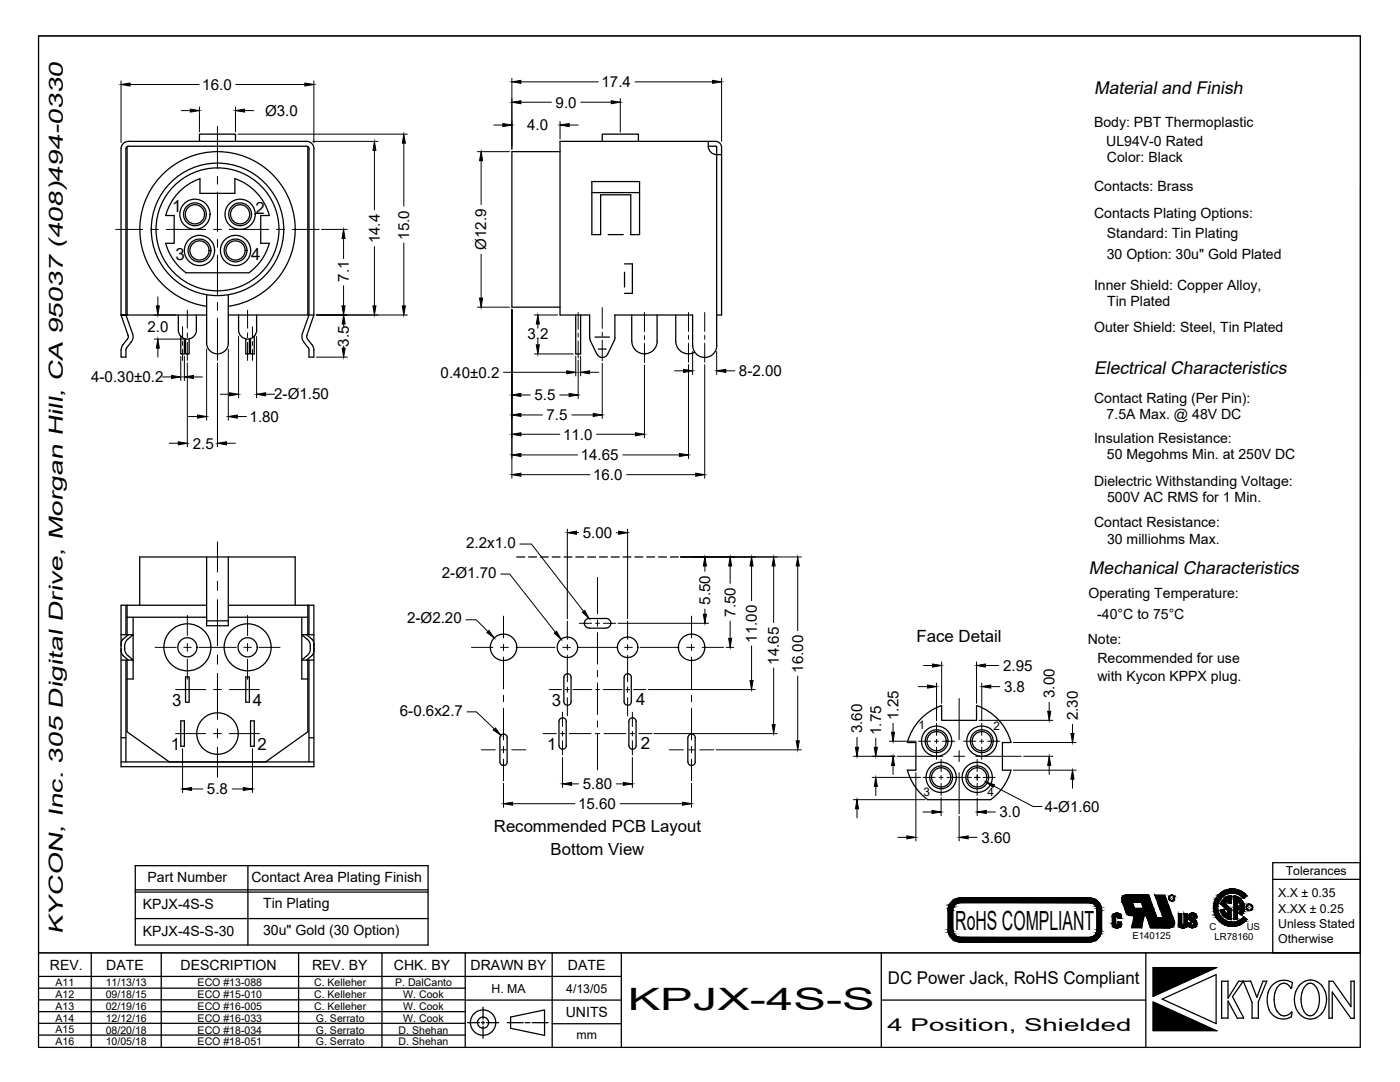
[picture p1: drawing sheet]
<svg xmlns="http://www.w3.org/2000/svg" width="279mm" height="216mm" viewBox="0 0 279 216" stroke-linecap="round" stroke-linejoin="round" font-family="sans-serif">
<defs><g id="words">
<text font-size="6.1" x="125.3" y="201.5">KPJX-4S-S</text>
<text font-size="5.3" x="190.7" y="185.5">RoHS COMPLIANT</text>
<text font-size="3.9" x="12.5" y="186.3" transform="rotate(-90 12.5 186.3)">KYCON, Inc. 305 Digital Drive, Morgan Hill, CA 95037 (408)494-0330</text>
<g font-size="3.6">
<text x="218.3" y="18.9">Material and Finish</text>
<text x="218.3" y="74.6">Electrical Characteristics</text>
<text x="217.3" y="114.6">Mechanical Characteristics</text>
</g>
<g font-size="3.5">
<text x="177.2" y="196.4">DC Power Jack, RoHS Compliant</text>
<text x="177.1" y="205.6">4 Position, Shielded</text>
</g>
<g font-size="3.4">
<text x="34.4" y="42.3">1</text>
<text x="51" y="42.7">2</text>
<text x="35" y="51.9">3</text>
<text x="50.1" y="51.9">4</text>
<text x="182.9" y="128.1">Face Detail</text>
<text x="34.3" y="140.8">3</text>
<text x="50.4" y="140.8">4</text>
<text x="110.2" y="140.8">3</text>
<text x="127" y="140.8">4</text>
<text x="34.1" y="149.6">1</text>
<text x="51.4" y="149.6">2</text>
<text x="109.2" y="149.6">1</text>
<text x="127.9" y="149.5">2</text>
</g>
<g font-size="3.3">
<text x="98.6" y="166">Recommended PCB Layout</text>
<text x="109.9" y="170.7">Bottom View</text>
</g>
<g font-size="3">
<text x="40.4" y="17.9">16.0</text>
<text x="120" y="17.4">17.4</text>
<text x="52.9" y="23.1">Ø3.0</text>
<text x="110.9" y="21.5">9.0</text>
<text x="105.2" y="26">4.0</text>
<text x="81.7" y="47.9" transform="rotate(-90 81.7 47.9)">15.0</text>
<text x="75.8" y="48.6" transform="rotate(-90 75.8 48.6)">14.4</text>
<text x="97.1" y="49.9" transform="rotate(-90 97.1 49.9)">Ø12.9</text>
<text x="69.6" y="56.2" transform="rotate(-90 69.6 56.2)">7.1</text>
<text x="29.4" y="66.3">2.0</text>
<text x="69.6" y="69.2" transform="rotate(-90 69.6 69.2)">3.5</text>
<text x="105.2" y="67.7">3.2</text>
<text x="18.2" y="76.3">4-0.30±0.2</text>
<text x="87.9" y="75.3">0.40±0.2</text>
<text x="147.5" y="75.1">8-2.00</text>
<text x="54.7" y="79.7">2-Ø1.50</text>
<text x="106.7" y="79.9">5.5</text>
<text x="109.1" y="83.9">7.5</text>
<text x="38.5" y="89.5">2.5</text>
<text x="49.8" y="84.2">1.80</text>
<text x="112.4" y="87.7">11.0</text>
<text x="115.9" y="91.9">14.65</text>
<text x="118.4" y="95.8">16.0</text>
<text x="116.3" y="107.4">5.00</text>
<text x="93" y="109.4">2.2x1.0</text>
<text x="88.2" y="115.3">2-Ø1.70</text>
<text x="81.2" y="124.4">2-Ø2.20</text>
<text x="141.7" y="120.7" transform="rotate(-90 141.7 120.7)">5.50</text>
<text x="146.8" y="123.1" transform="rotate(-90 146.8 123.1)">7.50</text>
<text x="151.1" y="128.2" transform="rotate(-90 151.1 128.2)">11.00</text>
<text x="155.5" y="132.6" transform="rotate(-90 155.5 132.6)">14.65</text>
<text x="160.3" y="134.3" transform="rotate(-90 160.3 134.3)">16.00</text>
<text x="200.2" y="133.9">2.95</text>
<text x="79.8" y="142.8">6-0.6x2.7</text>
<text x="179.3" y="143.7" transform="rotate(-90 179.3 143.7)">1.25</text>
<text x="200.4" y="138.1">3.8</text>
<text x="210.5" y="139.3" transform="rotate(-90 210.5 139.3)">3.00</text>
<text x="215.1" y="143.8" transform="rotate(-90 215.1 143.8)">2.30</text>
<text x="172.1" y="146.3" transform="rotate(-90 172.1 146.3)">3.60</text>
<text x="175.9" y="146.7" transform="rotate(-90 175.9 146.7)">1.75</text>
<text x="41.3" y="158.5">5.8</text>
<text x="115.4" y="161.4">15.60</text>
<text x="116.3" y="157.5">5.80</text>
<text x="208.5" y="162">4-Ø1.60</text>
<text x="199.5" y="163.1">3.0</text>
<text x="195.9" y="168.1">3.60</text>
</g>
<g font-size="2.8">
<text x="218.3" y="25.3">Body: PBT Thermoplastic</text>
<text x="220.8" y="29.1">UL94V-0 Rated</text>
<text x="220.9" y="32.4">Color: Black</text>
<text x="218.3" y="38.2">Contacts: Brass</text>
<text x="218.4" y="43.5">Contacts Plating Options:</text>
<text x="220.9" y="47.5">Standard: Tin Plating</text>
<text x="220.9" y="51.7">30 Option: 30u&quot; Gold Plated</text>
<text x="218.3" y="57.9">Inner Shield: Copper Alloy,</text>
<text x="220.9" y="61.1">Tin Plated</text>
<text x="218.3" y="66.3">Outer Shield: Steel, Tin Plated</text>
<text x="218.3" y="80.4">Contact Rating (Per Pin):</text>
<text x="220.9" y="83.6">7.5A Max. @ 48V DC</text>
<text x="218.3" y="88.3">Insulation Resistance:</text>
<text x="220.9" y="91.6">50 Megohms Min. at 250V DC</text>
<text x="218.3" y="96.9">Dielectric Withstanding Voltage:</text>
<text x="220.9" y="100.2">500V AC RMS for 1 Min.</text>
<text x="218.3" y="105.2">Contact Resistance:</text>
<text x="220.9" y="108.5">30 milliohms Max.</text>
<text x="217.2" y="119.2">Operating Temperature:</text>
<text x="219" y="123.5">-40°C to 75°C</text>
<text x="217.1" y="128.6">Note:</text>
<text x="219" y="132.2">Recommended for use</text>
<text x="219" y="135.8">with Kycon KPPX plug.</text>
<text x="29.4" y="176.1">Part Number</text>
<text x="50.2" y="176.1">Contact Area Plating Finish</text>
<text x="28.5" y="181.3">KPJX-4S-S</text>
<text x="52.5" y="181.3">Tin Plating</text>
<text x="28.5" y="186.7">KPJX-4S-S-30</text>
<text x="52.5" y="186.6">30u&quot; Gold (30 Option)</text>
<text x="10" y="193.5">REV.</text>
<text x="21.2" y="193.6">DATE</text>
<text x="36" y="193.6">DESCRIPTION</text>
<text x="62.3" y="193.5">REV. BY</text>
<text x="78.6" y="193.5">CHK. BY</text>
<text x="93.9" y="193.5">DRAWN BY</text>
<text x="113.4" y="193.6">DATE</text>
<text x="112.9" y="202.9">UNITS</text>
</g>
<g font-size="2.5">
<text x="255.1" y="179">X.X ± 0.35</text>
<text x="256.6" y="174.6">Tolerances</text>
<text x="255.1" y="182.1">X.XX ± 0.25</text>
<text x="255.1" y="185.2">Unless Stated</text>
<text x="255.1" y="188.1">Otherwise</text>
<text x="98.1" y="198">H. MA</text>
<text x="113" y="198.1">4/13/05</text>
<text x="115" y="207.3">mm</text>
</g>
<g font-size="2.4">
<text x="183.3" y="145.5">1</text>
<text x="198.3" y="145.7">2</text>
<text x="184.3" y="158.9">3</text>
<text x="197.1" y="158.8">4</text>
</g>
<g font-size="2.1">
<text x="11.1" y="196.8">A11</text>
<text x="21.1" y="196.8">11/13/13</text>
<text x="39.4" y="196.8">ECO #13-088</text>
<text x="62.7" y="196.8">C. Kelleher</text>
<text x="78.9" y="196.8">P. DalCanto</text>
<text x="11.1" y="199.1">A12</text>
<text x="11.1" y="201.4">A13</text>
<text x="11.1" y="203.9">A14</text>
<text x="21.1" y="199.1">09/18/15</text>
<text x="21.1" y="201.4">02/19/16</text>
<text x="21.1" y="203.9">12/12/16</text>
<text x="39.4" y="199.1">ECO #15-010</text>
<text x="39.4" y="201.4">ECO #16-005</text>
<text x="39.4" y="203.9">ECO #16-033</text>
<text x="62.7" y="199.1">C. Kelleher</text>
<text x="62.7" y="201.4">C. Kelleher</text>
<text x="63" y="203.9">G. Serrato</text>
<text x="80.5" y="199.1">W. Cook</text>
<text x="80.5" y="201.4">W. Cook</text>
<text x="80.5" y="203.9">W. Cook</text>
<text x="11.1" y="206.2">A15</text>
<text x="11.1" y="208.6">A16</text>
<text x="21.1" y="206.2">08/20/18</text>
<text x="21.1" y="208.6">10/05/18</text>
<text x="39.4" y="206.2">ECO #18-034</text>
<text x="39.4" y="208.6">ECO #18-051</text>
<text x="63" y="206.2">G. Serrato</text>
<text x="63" y="208.6">G. Serrato</text>
<text x="79.6" y="206.2">D. Shehan</text>
<text x="79.6" y="208.6">D. Shehan</text>
</g>
<g font-size="1.9">
<text x="241.4" y="185.5">C</text>
<text x="248.8" y="185.5">US</text>
<text x="226" y="187.4">E140125</text>
<text x="242.4" y="187.6">LR78160</text>
</g>
<g font-size=".9">
<text x="233.5" y="179.5">R</text>
<text x="249" y="181.4">R</text>
</g>
</g></defs>
<!-- layer: CENTER -->
<g fill="none" stroke="#000" stroke-width=".2">
<path d="M43.4 25.2v8.4M43.4 35.2v1.6M43.4 38.3v7.9M23.1 45.8h5.4M30 45.8h1.6M33.2 45.8h7.8M42.6 45.8h1.6M43.4 47.8v1.6M43.4 50.9v7.9M45.7 45.8h7.9M55.2 45.8h1.6M58.3 45.8h5.4"/>
<path d="M36.4 65.2v2.2M36.4 68.1v.8M36.4 69.7v2.2M37.4 61.9v3.6M37.4 66.4v1M37.4 68.3v3.6M43.4 60.3v1.6M43.4 63.5v8.4M49.4 61.9v3.6M49.4 66.4v1M49.4 68.3v3.6M50.4 65.2v2.2"/>
<path d="M50.4 68.2v.8M50.4 69.7v2.2M115.4 62.3v3.4M115.4 66.5v.8M115.4 68v3.4M120.2 61.4v4.1M120.2 66.3v.8M120.2 67.9v4.1M128.6 62.3v3.9M128.6 67v.7M128.6 68.5v3.8M137.4 62.3v3.8"/>
<path d="M137.4 66.9v.8M137.4 68.5v3.8M140.6 62.3v3.8M140.6 66.9v.8M140.6 68.5v3.8M43.4 108.1v6M43.4 116v1.8M43.4 119.6v9.3M119.2 115.2v7.3M31 129.2h4.2M35 137.6h6M36.7 129.2h1.5"/>
<path d="M37.4 122.8v4M37.4 128.4v1.6M37.4 131.5v4M39.7 129.2h7.5M42.6 137.6h1.6M43.4 130.7v1.8M43.4 134.4v9.2M45.7 137.6h6.1M48.7 129.2h1.5M49.4 122.8v4M49.4 128.4v1.6M49.4 131.5v4.1"/>
<path d="M51.7 129.2h4.2M94.1 129.2h4.3M99.9 129.2h1.6M100.5 123v4.3M100.5 128.6v1.2M100.5 131.1v6.4M100.5 138.7v1.3M103 129.2h7.8M109.6 137.6h2.5M112.3 129.2h1.5M112.8 137.6h.8M113.2 123.9v3.7"/>
<path d="M113.2 128.6v1.1M113.2 130.7v5.3M113.2 137.1v1M113.2 139.2v3.6M114.3 137.6h3.8M115.4 129.2h7.7M115.6 124.4h2.5M118.9 124.4h.7M118.9 137.6h.7M119.2 123.7v1.3M119.2 126.2v6.3M119.2 133.8v1.2"/>
<path d="M119.2 136.3v6.3M120.4 137.6h3.8M120.4 124.4h2.5M124.7 129.2h1.5M124.9 137.6h.8M125.3 123.9v3.7M125.3 128.6v1.1M125.3 130.7v5.3M125.3 137.1v1M125.3 139.2v3.6M126.4 137.6h2.5M127.7 129.2h7.8"/>
<path d="M137 129.2h1.6M138 123v4.3M138 128.6v1.2M138 131.1v6.4M138 138.7v1.3M140.1 129.2h4.3M191.4 139.4v8.2M35 146.4h6M42.6 146.4h1.6M43.4 145.4v1.8M43.4 149.1v6M45.7 146.4h6.1"/>
<path d="M96.1 149.6h2.7M99.9 149.6h1.1M100.5 141.3v6.4M100.5 148.9v1.3M100.5 151.5v4.3M102.1 149.6h2.8M108.4 146.4h2.6M111.9 146.4h.8M112.3 142.1v2.9M112.3 145.9v.9M112.3 147.8v2.9M113.6 146.4h4.3"/>
<path d="M118.8 146.4h.9M119.2 143.8v1.3M119.2 146.4v7.2M120.6 146.4h4.3M125.8 146.4h.8M126.2 142.1v2.9M126.2 145.9v.9M126.2 147.8v2.9M127.5 146.4h2.6M133.6 149.6h2.8M137.5 149.6h1.1M138 141.3v6.4"/>
<path d="M138 148.9v1.3M138 151.5v4.3M139.7 149.6h2.7M179.1 150.9h9M183.3 147.9h2.4M184.2 155.1h2.4M186.5 147.9h.8M186.9 144.3v2.4M186.9 147.5v.8M186.9 149.1v2.4M187.4 155.1h.8M187.8 151.5v2.5"/>
<path d="M187.8 154.7v.8M187.8 156.3v2.4M188.1 147.9h2.4M189 155.1h4.9M190.3 150.9h2.2M191.4 149.8v2.2M191.4 154.2v8.2M192.3 147.9h2.4M194.6 155.1h.8M194.7 150.9h9.1M195 151.5v2.5M195 154.7v.8"/>
<path d="M195 156.3v2.4M195.5 147.9h.8M195.9 144.3v2.4M195.9 147.5v.8M195.9 149.1v2.4M196.2 155.1h2.4M197.1 147.9h2.4"/>
</g>
<!-- layer: PART -->
<g fill="none" stroke="#000" stroke-width=".25">
<path d="M24.2 29.7a1.45 1.45 0 0 1 1.4-1.5h35.6a1.45 1.45 0 0 1 1.5 1.5M24.2 29.7v33.2l1.4 4M25.1 29.7l.1-.3 .4-.2h35.6l.4 .2 .1 .3M25.1 29.7v33.2l1.4 3.7M25.4 29.2v33.7M39.8 28.2v-1.4h7.2v1.4M46.9 35.6a10.6 10.6 0 0 1 6.8 7.4h-1.7v5.5h1.7a10.7 10.7 0 0 1-4 5.9h-12.6a10.7 10.7 0 0 1-4-5.9h1.7v-5.5h-1.7a10.7 10.7 0 0 1 6.8-7.3v2.9h7v-2.9M61.4 29.2v33.7M61.7 29.7v33.2l-1.4 3.7M62.6 29.7v33.2M111.8 30.3h-9.6v31h9.6M118.1 36.2h9.5v10.6h-1.7v-7.9h-6v7.9h-1.8z"/>
<path d="M118.1 38.4h9.5M120.2 28.2v-1.4h7.2v1.4M141.4 29.2a1.68 1.68 0 0 0 1.6 1.7h1M141.4 29.2h1.4M141.4 28.2v1M142.8 29.2l.3 .2M143 29.4v39.5M144 29.4a1.2 1.2 0 0 0-1.2-1.2h-31v34.7h5.9v4.5M144 29.4v33.5h-1M41.2 58.8v9.6a2.17 2.17 0 0 0 2.2 2.2 2.17 2.17 0 0 0 2.2-2.2M45.6 58.8v9.6M121.4 46.8h3"/>
<path d="M124.6 52.7h1.6v5.8h-1.6M124.6 54.3v3M24.6 68.7l-.3 .6-.1 .5M25.3 69.4l-.2 .4v1.5h-.9v-1.5M25.4 62.9h-1.2h1.2M25.4 62.9h15.8M25.6 66.9v.5l-1 1.4M26.5 66.6l.1 .7a3.4 3.4 0 0 1-1.3 2.1M35.6 62.9v3a1.81 1.81 0 0 0 1.8 1.8 1.81 1.81 0 0 0 1.8-1.8M36.1 67.1v3.5h.7v-3M37 67.6v3h.7v-3M39.2 62.9v3"/>
<path d="M41.2 61.1a15.5 15.5 0 0 1-10.8-23.7 15.5 15.5 0 0 1 26.1 0 15.5 15.5 0 0 1-10.9 23.7M45.6 62.9h17M47.6 62.9v3a1.81 1.81 0 0 0 1.8 1.8 1.81 1.81 0 0 0 1.8-1.8M49.1 67.6v3h.7v-3M50.7 67.1v3.5h-.7v-3M51.2 62.9v3M60.3 66.6v.7l.3 1M60.6 68.3l.9 1.1M62.6 62.9l-1.4 4 .2 .7a3.5 3.5 0 0 1 1.2 3.7h-.9v-1.6l-.2-.3M114.9 62.9v7.7h1v-7.7M117.7 67.4l1.4 3.2a1.21 1.21 0 0 0 1.1 .7 1.21 1.21 0 0 0 1.1-.7l1.3-2.7M118.8 67.3h2.8"/>
<path d="M119.4 69.7h1.6M122.7 67.4v-4.5h15.5v6M122.7 67.4l-.1 .5M126.1 62.9v5.2M126.1 68.1a2.53 2.53 0 0 0 2.5 2.5 2.53 2.53 0 0 0 2.6-2.5M128.6 70.6h.1M131.1 62.9v5.2M134.9 68.1a2.53 2.53 0 0 0 3.7 2.2M134.9 62.9v5.2M138.2 68.9a2.4 2.4 0 0 0 2.4 2.4 2.4 2.4 0 0 0 2.5-2.4M41.2 111.1v13.8h4.4v-13.8M24.2 126.7h2.4a2.64 2.64 0 0 0-1.7 2.7"/>
<path d="M24.2 129.4a1.62 1.62 0 0 0 .4 1.4l1 .9M24.9 129.4a1.78 1.78 0 0 0 .6 1.4l1.1 .9h-2.4M25.1 120.8v5.9M25.1 131.7v20.3M25.4 120.8v5.9M25.4 131.7v14.3l8.4 6M25.4 123.2h15.8M25.6 126.7l-1 .8a1.62 1.62 0 0 0-.4 1.4M26.6 123.2v12.3h-1.2M27.9 120.8v-9.7h31v9.7M37 135.1h.7v5h-.7zM41.2 120.8h-17v32.2h38.4v-32.2h-17"/>
<path d="M41.2 123.9h4.4M45.6 123.2h15.8M49.1 135.1h.7v5h-.7zM60.2 126.7v5h2.4M60.2 123.2v3.5M60.2 126.7h2.4M60.2 126.7l1.1 .8M61.2 126.7l1 .8M61.3 130.8l-1.1 .9v3.8h1.2v10.5l-8.4 6M61.3 127.5a1.97 1.97 0 0 1 .6 1.9M61.4 120.8v5.9M61.4 131.7v3.8"/>
<path d="M61.7 120.8v5.9M61.7 131.7v20.3M61.9 129.4a1.81 1.81 0 0 1-.6 1.4M62.2 130.8l-1 .9M62.3 127.5a1.62 1.62 0 0 1 .4 1.4M62.7 129.4a1.62 1.62 0 0 1-.4 1.4M114 135.2v4.8M114 135.2a.73 .73 0 0 0-.7-.8 .73 .73 0 0 0-.8 .8v4.8a.73 .73 0 0 0 .8 .7 .73 .73 0 0 0 .7-.7M116.6 124.4h.1M117.6 123.4h3.3M117.6 123.4a.96 .96 0 0 0-1 1 .96 .96 0 0 0 1 .9M120.9 123.4a.96 .96 0 0 1 1 1 .96 .96 0 0 1-1 .9h-3.3"/>
<path d="M121.9 124.4h.1M126 135.2v4.8M126 135.2a.73 .73 0 0 0-.7-.8 .73 .73 0 0 0-.7 .8v4.8a.73 .73 0 0 0 .7 .7 .73 .73 0 0 0 .7-.7M24.2 152h38.4M24.2 147.2h.9M36.1 143.8h.7v5.1h-.7zM50 143.8h.7v5.1h-.7zM61.7 147.2h.9M101.2 147.2v4.8M101.2 147.2a.73 .73 0 0 0-.7-.7 .73 .73 0 0 0-.7 .7v4.8a.73 .73 0 0 0 .7 .8 .73 .73 0 0 0 .7-.8M111.6 144v4.8a.73 .73 0 0 0 .7 .7 .73 .73 0 0 0 .7-.7v-4.8M111.6 144a.73 .73 0 0 1 .7-.8 .73 .73 0 0 1 .7 .8"/>
<path d="M125.5 144v4.8a.73 .73 0 0 0 .7 .7 .73 .73 0 0 0 .8-.7M125.5 144a.73 .73 0 0 1 .7-.8 .73 .73 0 0 1 .8 .8M126.9 144v4.8M137.3 147.2v4.8M137.3 147.2a.73 .73 0 0 1 .7-.7 .73 .73 0 0 1 .8 .7l-.1 4.8a.72 .72 0 0 1-.7 .8 .72 .72 0 0 1-.7-.8M181.1 148.2h1.7v5.5h-1.7a10.7 10.7 0 0 0 4 5.9h12.6a10.7 10.7 0 0 0 4.1-5.9h-1.7v-5.5h1.6M181.1 148.1a10.6 10.6 0 0 1 6.8-7.3v2.9h7v-2.9a10.6 10.6 0 0 1 6.9 7.3"/>
<circle cx="38.9" cy="42.8" r="2.28"/>
<circle cx="38.9" cy="42.8" r="3"/>
<circle cx="38.9" cy="42.8" r="1.92"/>
<circle cx="39.8" cy="50" r="2.28"/>
<circle cx="39.8" cy="50" r="3"/>
<circle cx="39.8" cy="50" r="1.92"/>
<circle cx="43.4" cy="45.8" r="12.3"/>
<circle cx="43.4" cy="45.8" r="13.2"/>
<circle cx="47" cy="50" r="2.28"/>
<circle cx="47" cy="50" r="3"/>
<circle cx="47" cy="50" r="1.92"/>
<circle cx="47.9" cy="42.8" r="2.28"/>
<circle cx="47.9" cy="42.8" r="3"/>
<circle cx="47.9" cy="42.8" r="1.92"/>
<circle cx="37.4" cy="129.2" r="4.7"/>
<circle cx="37.4" cy="129.2" r="1.92"/>
<circle cx="49.4" cy="129.2" r="4.7"/>
<circle cx="49.4" cy="129.2" r="1.92"/>
<circle cx="100.5" cy="129.2" r="2.64"/>
<circle cx="113.2" cy="129.2" r="2.04"/>
<circle cx="125.3" cy="129.2" r="2.04"/>
<circle cx="138" cy="129.2" r="2.64"/>
<circle cx="43.4" cy="146.4" r="4.1"/>
<circle cx="186.9" cy="147.9" r="2.28"/>
<circle cx="186.9" cy="147.9" r="3"/>
<circle cx="186.9" cy="147.9" r="1.92"/>
<circle cx="187.8" cy="155.1" r="2.28"/>
<circle cx="187.8" cy="155.1" r="3"/>
<circle cx="187.8" cy="155.1" r="1.92"/>
<circle cx="195" cy="155.1" r="2.28"/>
<circle cx="195" cy="155.1" r="3"/>
<circle cx="195" cy="155.1" r="1.92"/>
<circle cx="195.9" cy="147.9" r="2.28"/>
<circle cx="195.9" cy="147.9" r="3"/>
<circle cx="195.9" cy="147.9" r="1.92"/>
</g>
<!-- layer: DIMENSION -->
<g fill="none" stroke="#000" stroke-width=".2">
<path d="M24.2 16.1v12.4M26 16.9h13.7M47.1 16.9h13.7M62.6 16.1v12.4M102.2 15.6v14.2M104 16.3h15.4M123.8 19.7v6.7M126.8 16.3h15.4M144 15.6v12.6M36.2 22.1h1.8M39.8 21.4v4.9M47 21.4v4.9"/>
<path d="M47.5 26.8h33.8M48.8 22.1h1.8M62.4 28.2h13M74.7 30v11.9M80.6 28.6v12.5M95.3 30.3h6.4M96 32.1v8.7M98.6 24.9h1.8M104 20.4h6.1M111.8 24.2v3.5M113.6 24.9h1.8M115.9 20.4h6.1"/>
<path d="M31.5 59.2v1.8M64.2 45.8h5.1M68.6 47.6v4M68.6 57v4M74.7 49.2v11.8M80.6 48.5v12.5M96 50.7v8.8M30.8 62.9h4.3M30.8 67.7h6.1M31.5 69.5v1.8M32.5 75.2h1.8M36.1 71.1v4.8"/>
<path d="M36.8 71.1v4.8M37.4 72.4v16.8M38.6 75.2h1.8M41.2 69.7v14.2M43.4 72.4v16.8M44 78.7h1.8M45.6 69.7v14.2M47.6 67.1v12.3M51.2 67.1v12.3M53 78.7h1.8M63.1 62.9h18.2M63.1 71.3h6.2"/>
<path d="M68.6 64.7v.4M68.6 69.1v.4M95.3 61.3h6.4M100.5 74.3h12.6M102.2 61.8v33.6M104 78.8h1.8M106.6 62.9h4.7M106.6 70.6h7.8M107.3 64.7v.8M107.3 67.7v1.1M111.7 78.8h1.9M114.9 71.1v3.9"/>
<path d="M115.4 71.9v7.6M115.9 71.1v3.9M117.7 74.3h1.8M120.2 72.5v11M128.6 72.8v14.6M134.6 74h1.8M137.4 72.8v18.7M138.2 70.1v4.6M140.6 72.8v22.6M143 70.1v4.6M144.9 74h1.7M33.8 88.4h1.8"/>
<path d="M37.6 83.1h1.8M45.2 88.4h1.8M47.4 83.1h1.8M104 86.6h7.7M104 94.7h13.7M104 90.8h11.3M104 82.8h4.3M114.1 82.8h4.3M119 86.6h7.8M124.3 90.8h11.3M125.1 94.7h13.7M99.9 114.5h1.8l9.2 11.7"/>
<path d="M103.7 108.6h2.4l10.4 13.4M113.2 105.6v17.9M115 106.3h.5M123 106.3h.5M125.3 105.6v17.9M135.8 111.1h24.1M140.7 112.9v1.1M145.7 112.9v3.5M150 112.9v7M154.4 112.9v11.3M159.2 112.9v13M93 123.7h2l2.4 2.3"/>
<path d="M123.4 124.4h18M129.4 137.6h21.3M140.7 121.5v1.1M144.9 129.2h1.5M145.7 123.9v3.5M150 128.9v6.9M154.4 133.3v11.3M159.2 134.9v12.9M183.3 137h1.8M184.3 132.8h1.8M186.9 136.3v7.5M187.9 132.1v8.2"/>
<path d="M194.9 132.1v8.2M195.9 136.3v7.5M196.7 132.8h2.6M197.7 137h1.8M36.4 149.4v8.8M38.2 157.4h2.3M46.3 157.4h2.3M50.4 149.4v8.8M93.2 142h1.9l3.6 3.5M100.5 156.3v4.8M112.3 151.1v6M114.1 156.4h1.4"/>
<path d="M123 156.4h1.4M126.2 151.1v6M130.5 146.4h24.6M138 156.3v4.8M142.9 149.6h17M170.3 150.9h8.3M170.3 159.6h14.3M171 147.1v2M174.1 155.1h9.6M174.8 147.3v1.8M174.8 156.9v1.8M177.5 147.9h5.3"/>
<path d="M178.2 144.3v1.8M178.2 152.7v1.8M182.8 154.2v13.6M187.8 159.1v3.6M194.4 155.1h1.2M195 154.5v1.2M195 159.2v3.5M195.4 143.7h14.7M198.3 156.8l7.9 4.1h1.8M202.2 148.2h12.6M202.2 153.7h12.6M204.3 150.9h5.8"/>
<path d="M209.4 140.1v1.8M209.4 152.7v1.8M214 144.5v1.9M214 155.5v1.8M102.3 160.4h12.4M123.7 160.4h12.5M171 161.4v1.8M179.2 167.1h1.8M184.2 162h1.8M191.4 162.8v5M193.2 167.1h1.8M196.8 162h1.8"/>
</g>
<g fill="#000" stroke="#000" stroke-width=".2">
<path d="M24.2 16.9l1.8-.3v.6zM60.8 16.6l1.8 .3-1.8 .3zM102.2 16.3l1.8-.3v.6zM142.2 16l1.8 .3-1.8 .3zM38 21.8l1.8 .3-1.8 .3zM47 22.1l1.8-.3v.6zM74.7 28.2l.3 1.8h-.6zM80.6 26.8l.3 1.8h-.6zM96 30.3l.3 1.8h-.6zM100.4 24.7l1.8 .2-1.8 .4zM102.2 20.4l1.8-.3v.6zM111.8 24.9l1.8-.2v.6z"/>
<path d="M122 20.1l1.8 .3-1.8 .3zM68.6 45.8l.3 1.8h-.7zM95.7 59.5h.6l-.3 1.8zM31.2 61h.6l-.3 1.9zM31.5 67.7l.3 1.8h-.6zM34.3 74.9l1.8 .3-1.8 .3zM36.8 75.2l1.8-.3v.6zM45.8 78.4l1.8 .3-1.8 .3zM51.2 78.7l1.8-.3v.6zM68.2 61h.7l-.3 1.9zM68.6 62.9l.3 1.8h-.6zM68.3 69.5h.6l-.3 1.8z"/>
<path d="M74.4 61h.6l-.3 1.9zM80.3 61h.6l-.3 1.9zM102.2 78.8l1.8-.3v.6zM107.3 62.9l.3 1.8h-.6zM107 68.8h.6l-.3 1.8zM113.1 74l1.8 .3-1.8 .3zM113.6 78.5l1.8 .3-1.8 .3zM115.9 74.3l1.8-.3v.6zM136.4 73.7l1.8 .3-1.8 .3zM143 74l1.9-.3v.6zM35.6 88.2l1.8 .2-1.8 .4zM39.4 82.8l1.8 .3-1.8 .3z"/>
<path d="M43.4 88.4l1.8-.2v.6zM45.6 83.1l1.8-.3v.6zM102.2 86.6l1.8-.2v.6zM102.2 94.7l1.8-.3v.6zM102.2 90.8l1.8-.3v.6zM102.2 82.8l1.8-.3v.6zM118.4 82.5l1.8 .3-1.8 .3zM126.8 86.4l1.8 .2-1.8 .4zM135.6 90.5l1.8 .3-1.8 .3zM138.8 94.4l1.8 .3-1.8 .3zM113.2 106.3l1.8-.3v.6zM123.5 106l1.8 .3-1.8 .3z"/>
<path d="M140.7 111.1l.3 1.8h-.6zM145.7 111.1l.3 1.8h-.6zM150 111.1l.3 1.8h-.6zM154.4 111.1l.3 1.8h-.6zM159.2 111.1l.3 1.8h-.6zM97.6 125.8l1 1.5-1.4-1.1zM110.6 126.3l.5-.3 .9 1.6zM116.2 122.2l.5-.4 .9 1.6zM140.4 122.6h.6l-.3 1.8zM145.4 127.4h.6l-.3 1.8zM149.7 135.8h.6l-.3 1.8zM185.1 136.7l1.8 .3-1.8 .3z"/>
<path d="M186.1 132.5l1.8 .3-1.8 .3zM194.9 132.8l1.8-.3v.6zM195.9 137l1.8-.3v.6zM36.4 157.4l1.8-.3v.6zM48.6 157.1l1.8 .3-1.8 .3zM98.9 145.3l1.1 1.4-1.5-1zM112.3 156.4l1.8-.3v.6zM124.4 156.1l1.8 .3-1.8 .3zM154.1 144.6h.6l-.3 1.8zM158.9 147.8h.6l-.3 1.8zM170.7 149.1h.6l-.3 1.8zM174.8 155.1l.3 1.8h-.6z"/>
<path d="M174.5 149.1h.6l-.3 1.8zM178.2 150.9l.3 1.8h-.6zM177.9 146.1h.6l-.3 1.8zM196.7 156l1.8 .6-.3 .5zM209.4 150.9l.3 1.8h-.6zM209.1 141.9h.6l-.3 1.8zM213.7 146.4h.6l-.3 1.8zM214 153.7l.3 1.8h-.6zM100.5 160.4l1.8-.3v.6zM136.2 160.1l1.8 .3-1.8 .3zM171 159.6l.3 1.8h-.6zM181 166.8l1.8 .3-1.8 .3z"/>
<path d="M186 161.7l1.8 .3-1.8 .3zM191.4 167.1l1.8-.3v.6zM195 162l1.8-.3v.6z"/>
</g>
<!-- layer: HIDDEN -->
<g fill="none" stroke="#000" stroke-width=".25">
<path d="M103.1 111.1h1.6M105.5 111.1h1.6M107.9 111.1h1.5M110.2 111.1h1.6M112.6 111.1h1.5M114.9 111.1h1.6M117.3 111.1h1.6M119.6 111.1h1.6M122 111.1h1.6M124.4 111.1h1.5M126.7 111.1h1.6M129.1 111.1h1.5"/>
<path d="M131.4 111.1h1.6M133.8 111.1h1.6"/>
</g>
<!-- layer: BORDER -->
<g fill="none" stroke="#000" stroke-width=".25">
<path d="M7.7 7.2v201.8h263.8v-201.8M27 172.7h58.4v15.9h-58.4zM27 177.6h58.4M27 178h58.4M49.5 172.7v15.9M254 175.5h17.5M271.5 172.1h-17.5v18M7.7 190.1h263.8M7.7 197.2h85.1M7.7 194.8h116.3M7.7 199.5h85.1M18.2 190.1v18.9"/>
<path d="M27 183.3h58.4M32.2 190.1v18.9M59.6 190.1v18.9M76.2 190.1v18.9M92.8 199.6h31.2M92.8 190.1v18.9M110.2 190.1v18.9M124 190.1v18.9M175.9 190.1v18.9M189.2 181.6v4M189.2 181.6a2.4 2.4 0 0 1 2.4-2.4h25.8a2.4 2.4 0 0 1 2.4 2.4v4a2.4 2.4 0 0 1-2.4 2.4M189.2 185.6a2.4 2.4 0 0 0 2.4 2.4"/>
<path d="M190.8 180.4l.8-.3h25.8a1.46 1.46 0 0 1 1.5 1.5v4a1.49 1.49 0 0 1-1.5 1.4h-25.8a1.49 1.49 0 0 1-1.5-1.4v-4l.1-.5zM191.6 188h25.8M228.7 190.1v18.9M230.1 199.9l12.6 5.7h-12.6zM230.1 193.1h12.6l-12.6 5.7zM231.9 199.4l10.8-4.9v9.8zM242.7 193.1h.1M245.1 195.8v3.4l2.1-3.4M245.1 195.8h-1.3v7.4M247.2 195.8h.9l-2.1 3.1 2.2 4.3M252 195.8l-1.2 3.2-1.2-3.2h-1.5l1.8 4.2v3.2M252.8 195.8l-1.7 4.1v3.3"/>
<path d="M252.8 195.8h-.7M253.1 198l-.2 1.7 .3 1.7M254.4 198.1a4 4 0 0 0 1.4 4.5 2.2 2.2 0 0 0 2.1-.6l-.2 .9a3.1 3.1 0 0 1-4.5-1.5M254.8 197.2l-.4 1M255.5 196.4l-.7 .7M255.5 196.4a1.5 1.5 0 0 1 2.1 .8M257.6 197.2h.2l.2-1.1a3.2 3.2 0 0 0-4.9 1.9M259.8 198.1a4.5 4.5 0 0 0 1 4.4l.7 .2 .6-.2M260.2 197.1l-.4 1M260.4 195.8a2.68 2.68 0 0 1 2.4 0M260.4 195.8a4.3 4.3 0 0 0-.1 7.2M262.1 196.4a1.3 1.3 0 0 0-1.9 .7"/>
<path d="M262.1 196.4l.7 .8M262.8 195.8a3.6 3.6 0 0 1 1.7 2.2M262.8 197.1l.1 .3a5.3 5.3 0 0 1 .3 3.4M264.5 197.9a4.7 4.7 0 0 1 0 3.1M269.6 195.8v5.1l-3.5-5.1h-.9v7.4M269.6 195.8h.7v7.4h-.7l-3.7-5.3v5.3M7.7 206.5h85.1M7.7 204.2h85.1M7.7 201.9h85.1M93.3 204.1h2.4M96.1 204.1h.6M96.4 201v2.3"/>
<path d="M96.4 203.7v.7M96.4 204.8v2.4M97.1 204.1h2.4M101.2 204.1h3.2M101.9 202.9l6.8-1.4v5.1l-6.8-1.4zM104.8 204.1h1M106.2 204.1h3.2M110.2 204.3h13.8M242.7 205.6h.1M245.1 203.2h-1.3M245.1 203.2v-3.5l1.8 3.5M247 203.2h1.2"/>
<path d="M251.1 203.2h-1.2M263.2 200.8a2.86 2.86 0 0 1-1.1 1.7M264.5 201a3 3 0 0 1-4.2 2M265.2 203.2h.7"/>
<circle cx="96.4" cy="204" r="2.53"/>
<circle cx="96.4" cy="204.1" r="1.11"/>
</g>
<!-- layer: CK_LEVEL_1 -->
<g fill="none" stroke="#000" stroke-width=".25">
<path d="M7.7 7.2h263.8M245.1 179.6l-.6 .6 1.2 1.2v2.1M245.7 178.7v1.5h-.6v-.6M245.7 178.7a2.41 2.41 0 0 0-2.1 1.7l1.4 1.3v.8l-.5-.4-.2-.6M246.3 178.7v4.8l.6-.2M246.3 178.7a2.4 2.4 0 0 1 1.5 3.9M246.9 179.7l.5 .5 .2 .6h-.7v-1.1M248.2 179.3a2.93 2.93 0 0 0-4.3-.3 2.93 2.93 0 0 0 0 4.3 2.93 2.93 0 0 0 4.3-.4M248.8 178.8a3.7 3.7 0 0 0-5.4-.4 3.7 3.7 0 0 0 0 5.4 3.7 3.7 0 0 0 5.4-.3M248.8 178.8l-.6 .5M175.9 199.6h52.8M244.2 181.5l-.6 .1a2.4 2.4 0 0 0 2.1 1.9"/>
<path d="M247.3 182.2l.5 .4M247.3 182.2l.3-.7h-.7v1.8M248.2 183l.6 .5"/>
<circle cx="249.4" cy="181.1" r=".6"/>
<circle cx="249.4" cy="181.1" r=".62"/>
</g>
<!-- layer: BORDER -->
<path d="M7.7 7.2h263.8v182.9h-263.8z" fill="none" stroke="#000" stroke-width=".2"/>
<g fill="#000" stroke="#000" stroke-width=".2">
<path d="M230.1 199.9l12.6 5.7h-12.6zM230.1 193.1h12.6l-12.6 5.7z"/>
<path d="M191.6 179.2h26.3zM191.2 179.2h26.7z"/>
<path d="M191.2 179.2l27.1 .1-.4-.1zM190.8 179.3l.4-.1 27.1 .1z"/>
<path d="M190.8 179.3l27.8 .2-.3-.2zM190.4 179.5l.4-.2 27.8 .2z"/>
<path d="M190.4 179.5l28.6 .3-.4-.3zM190.1 179.8l.3-.3 28.6 .3z"/>
<path d="M190.1 179.8l29.2 .3-.3-.3zM190.1 179.8l29.2 .3h-29.5z"/>
<path d="M189.2 181.6l.9 4v-4zM189.2 181.6l.9 4h-.9z"/>
<path d="M189.2 185.6l1 .2-.1-.2zM189.2 185.6l1 .2h-1z"/>
<path d="M189.3 181.3l.8 .3 .1-.3zM189.3 181.3l.8 .3h-.9z"/>
<path d="M189.2 185.8l1 .2v-.2zM189.2 185.8l1 .2h-.9z"/>
<path d="M189.3 181.2l.9 .1v-.1zM189.3 181.2l.9 .1h-.9z"/>
<path d="M189.3 186l.9 .1zM189.3 186l.9 .1z"/>
<path d="M189.3 186.1l1.1 .2-.2-.2zM189.3 186.1l1.1 .2h-1.1z"/>
<path d="M189.3 181l.9 .2 .1-.2zM189.3 181l.9 .2h-.9z"/>
<path d="M189.3 186.3l1.1 .1zM189.3 186.3l1.1 .1z"/>
<path d="M189.4 180.8l.9 .2 .1-.2zM189.4 180.8l.9 .2h-1z"/>
<path d="M189.4 186.4l1.1 .1-.1-.1zM189.4 186.4l1.1 .1h-1.1z"/>
<path d="M189.4 186.5l1.3 .2-.2-.2zM189.4 186.5l1.3 .2h-1.2z"/>
<path d="M189.5 180.5l.9 .3 .2-.3zM189.5 180.5l.9 .3h-1zM189.4 180.8h1zM189.4 180.8h1z"/>
<path d="M189.5 186.7l1.3 .1zM189.5 186.7l1.3 .1z"/>
<path d="M189.6 180.4l1 .1 .2-.1zM189.6 180.4l1 .1h-1.1z"/>
<path d="M189.6 186.8l1.3 .1zM189.6 186.8l1.3 .1z"/>
<path d="M189.6 180.4h1.2zM189.6 180.4h1.2z"/>
<path d="M189.6 186.9l1.5 .1zM189.6 186.9l1.5 .1z"/>
<path d="M189.7 180.2l1.1 .2 .3-.2zM189.7 180.2l1.1 .2h-1.2z"/>
<path d="M189.7 187h1.7zM189.7 187h1.7z"/>
<path d="M189.7 180.1h1.7zM189.7 180.1l1.4 .1h-1.4z"/>
<path d="M189.7 187h1.9zM189.7 187h1.9z"/>
<path d="M189.7 180.1h1.9zM189.7 180.1h1.7z"/>
<path d="M191.2 187.9h26.7zM191.2 187.9l26.2 .1z"/>
<path d="M190.8 187.8l27.1 .1 .4-.1zM190.8 187.8l27.1 .1h-26.7z"/>
<path d="M190.4 187.7l27.9 .1 .3-.1zM190.4 187.7l27.9 .1h-27.5z"/>
<path d="M190.1 187.4l28.5 .3 .4-.3zM190.1 187.4l28.5 .3h-28.2z"/>
<path d="M189.8 180.1h29.5zM189.8 180.1h29.5z"/>
<path d="M189.8 187.1l29.2 .3 .3-.3zM189.8 187.1l29.2 .3h-28.9z"/>
<path d="M217.4 180.1h1.9zM217.4 180.1h1.9z"/>
<path d="M189.7 187h29.6zM189.7 187l29.6 .1z"/>
<path d="M217.7 180.1l1.7 .1zM217.7 180.1l1.7 .1z"/>
<path d="M217.7 187h1.6zM217.4 187h1.9z"/>
<path d="M217.9 180.2l1.6 .1zM217.9 180.2l1.6 .1z"/>
<path d="M217.9 187h1.5zM217.7 187h1.6z"/>
<path d="M218.2 180.3l1.3 .1zM218.2 180.3l1.3 .1z"/>
<path d="M218.2 186.9l1.2 .1 .1-.1zM217.9 187l.3-.1 1.2 .1z"/>
<path d="M218.3 180.4l1.2 .1zM218.3 180.4l1.2 .1z"/>
<path d="M218.3 186.8h1.2zM218.2 186.9h1.3z"/>
<path d="M218.4 180.5l1.2 .2-.1-.2zM218.4 180.5l1.2 .2h-1z"/>
<path d="M218.4 186.7h1.1zM218.3 186.8h1.2z"/>
<path d="M218.6 180.7l1.1 .1-.1-.1zM218.6 180.7l1.1 .1h-1z"/>
<path d="M218.6 186.5l.9 .2 .1-.2zM218.6 186.5l.9 .2h-1.1z"/>
<path d="M218.7 180.8l1 .1zM218.7 180.8l1 .1z"/>
<path d="M218.7 186.4l.9 .1 .1-.1zM218.7 186.4l.9 .1h-1z"/>
<path d="M218.7 180.9l1.1 .2-.1-.2zM218.7 180.9l1.1 .2h-1z"/>
<path d="M218.7 186.3h1zM218.7 186.3l1 .1h-1z"/>
<path d="M218.8 181.1l1 .1zM218.8 181.1l1 .1z"/>
<path d="M218.8 186.1l.9 .2 .1-.2zM218.8 186.1l.9 .2h-1z"/>
<path d="M218.8 181.2l1 .1v-.1zM218.8 181.2l1 .1h-.9z"/>
<path d="M218.8 186h1zM218.8 186l1 .1z"/>
<path d="M218.9 181.3l.9 .3v-.3zM218.9 181.3l.9 .3h-.9z"/>
<path d="M218.9 185.8l.9 .2v-.2zM218.9 185.8l.9 .2h-1z"/>
<path d="M218.9 181.6l.9 4v-4zM218.9 181.6l.9 4h-.9z"/>
<path d="M218.9 185.6l.9 .2v-.2zM218.9 185.6l.9 .2h-.9z"/>
</g>
<!-- layer: HIDDEN -->
<g fill="#000" stroke="#000" stroke-width=".2">
<path d="M233.7 179.7h.2zM233.7 178.6h.1zM233.8 178.6h.1zM222.6 185.1h.6zM222.8 182.2h.3zM222.9 184.7h.9zM235.8 185.1h.6zM236.1 184.7h.8zM237.7 185.1h.5zM237.9 185.1h.1zM237.9 182.2h.2z"/>
<path d="M224.6 178.6h4.7zM224.5 178.6h4.8z"/>
<path d="M224.5 178.6l4.8 .1zM224.3 178.7h5z"/>
<path d="M224.3 178.7l5 .1zM224.2 178.8h5.1z"/>
<path d="M224.2 178.8l5.1 .1zM224.1 178.9h5.2z"/>
<path d="M224.1 178.9l5.3 .1-.1-.1zM224.1 178.9l5.3 .1h-5.4z"/>
<path d="M224 179l5.4 .1v-.1zM224 179l5.4 .1h-5.5z"/>
<path d="M223.9 179.1l5.6 .2-.1-.2zM223.9 179.1l5.6 .2h-5.7z"/>
<path d="M223.8 179.3l5.7 .1v-.1zM223.8 179.3l5.7 .1h-5.7z"/>
<path d="M223.8 179.4l5.8 .2-.1-.2zM223.8 179.4l5.8 .2h-5.8z"/>
<path d="M223.8 179.6l5.8 .1v-.1zM223.8 179.6l5.8 .1h-5.7z"/>
<path d="M223.9 179.7l5.9 .4-.2-.4zM223.9 179.7l5.9 .4h-5.8z"/>
<path d="M230.5 178.6l3.6 4.5-1.6-4.5zM230.5 178.6l3.6 4.5h-2z"/>
<path d="M233.3 179.1v.1zM233.3 179.1v.1z"/>
<path d="M233.3 179.2v.1zM233.3 179.2v.1z"/>
<path d="M233.3 179v.1zM233.3 179v.1z"/>
<path d="M233.4 179.5l.1 .1zM233.4 179.5l.1 .1z"/>
<path d="M233.5 179.6l.1 .1zM233.5 179.6l.1 .1z"/>
<path d="M233.6 179.7h.2zM233.6 179.7h.2z"/>
<path d="M233.7 179.7h.2zM233.8 179.7h.1z"/>
<path d="M233.7 179.7h.2zM233.7 179.7h.2z"/>
<path d="M233.7 178.6h.2zM233.7 178.6h.1z"/>
<path d="M233.8 178.6h.1zM233.7 178.6h.2z"/>
<path d="M233.9 178.6h.1zM233.9 178.6h.1z"/>
<path d="M233.9 178.6l.1 .1zM233.9 178.6l.1 .1z"/>
<path d="M234 178.7h.1zM234 178.7h.1z"/>
<path d="M234 178.7h.2zM234 178.7h.2z"/>
<path d="M234.2 178.7v.1zM234.2 178.7v.1z"/>
<path d="M234.2 178.8l.1 .1zM234.2 178.8l.1 .1z"/>
<path d="M234.3 178.9v.1zM234.3 178.9v.1z"/>
<path d="M234.3 179l.1 .1zM234.3 179l.1 .1z"/>
<path d="M234.4 179.1v.1zM234.4 179.1v.1z"/>
<path d="M222.6 185.1h.4zM222.7 185.1h.3z"/>
<path d="M222 182.9h.7zM222 182.9h.7z"/>
<path d="M222 182.9l.7 .1zM222 182.9l.7 .1z"/>
<path d="M222 183l.7 1.2v-1.2zM222 183l.7 1.2h-.7z"/>
<path d="M222 184.2l.7 .2v-.2zM222 184.2l.7 .2h-.7z"/>
<path d="M222 184.4h.7zM222 184.4h.7z"/>
<path d="M222 184.4l.7 .1zM222 184.4l.7 .1z"/>
<path d="M222 184.5l.7 .1zM222 184.5l.7 .1z"/>
<path d="M222 182.8h.7zM222 182.8l.7 .1z"/>
<path d="M222 182.8h.7zM222 182.8h.7z"/>
<path d="M222 184.6h.8zM222 184.6h.8z"/>
<path d="M222 182.7h.8zM222 182.7l.7 .1z"/>
<path d="M222 184.6h.8zM222 184.6h.8z"/>
<path d="M222 184.6l.9 .1zM222 184.6l.9 .1z"/>
<path d="M222 182.7h.9zM222 182.7h.8z"/>
<path d="M222.8 182.2l.4 .1zM222.6 182.3h.6z"/>
<path d="M222.6 182.3h.7zM222.5 182.3h.8z"/>
<path d="M222.5 185.1h.7zM222.5 185.1h.7z"/>
<path d="M222.5 182.3h.9zM222.4 182.3h1z"/>
<path d="M222.4 182.3h1zM222.4 182.3h1z"/>
<path d="M222.4 182.3l1.1 .1zM222.2 182.4h1.3z"/>
<path d="M222.4 185.1h1zM222.4 185.1h.8z"/>
<path d="M222.3 185h1.1zM222.3 185l1.1 .1z"/>
<path d="M222.2 182.4h1.4zM222.2 182.4h1.4z"/>
<path d="M222.2 182.4l1.5 .1zM222.2 182.4l1.5 .1h-1.6z"/>
<path d="M222.2 184.9h1.4zM222.2 184.9l1.2 .1z"/>
<path d="M222.2 184.9h1.4zM222.2 184.9h1.4z"/>
<path d="M222.1 182.5h1.6zM222.1 182.5h1.6z"/>
<path d="M222.1 182.5l1.7 .2-.1-.2zM222.1 182.5l1.7 .2h-1.8z"/>
<path d="M222.1 184.8l1.5 .1 .1-.1zM222.1 184.8l1.5 .1h-1.4z"/>
<path d="M222 182.7h1.8zM222 182.7h1.8z"/>
<path d="M222 182.7h1.8zM222 182.7h1.8z"/>
<path d="M222.9 182.7h.9zM222.9 182.7h.9z"/>
<path d="M223 182.7l.8 .1zM223 182.7l.8 .1z"/>
<path d="M223 182.8h.8zM223 182.8h.8z"/>
<path d="M222 184.7h1.8zM222 184.7h1.8z"/>
<path d="M222 184.7l1.7 .1 .1-.1zM222 184.7l1.7 .1h-1.6zM222.1 184.8h1.6zM222.1 184.8h1.6z"/>
<path d="M223.1 182.8l.7 .1zM223.1 182.8l.7 .1z"/>
<path d="M223.1 182.9h.7zM223.1 182.9h.7z"/>
<path d="M223.1 182.9l.7 .1v-.1zM223.1 182.9l.7 .1h-.7z"/>
<path d="M223.1 184.5l.7 .1zM223 184.6h.8z"/>
<path d="M223 184.6h.8zM222.9 184.7h.9zM222.9 184.7h.9z"/>
<path d="M223.1 183l.7 .3v-.3zM223.1 183l.7 .3h-.7z"/>
<path d="M223.1 184l.7 .4v-.4zM223.1 184l.7 .4h-.7z"/>
<path d="M223.1 184.4h.7zM223.1 184.4h.7z"/>
<path d="M223.1 184.4l.7 .1zM223.1 184.4l.7 .1z"/>
<path d="M223.1 184.5h.7zM223.1 184.5h.7zM223.1 184.5h.7zM223.1 184.5h.7z"/>
<path d="M224 180.1l2.4 1.1-.4-1.1zM224 180.1l2.4 1.1h-2z"/>
<path d="M226.3 182.7l1.5 2.4 .6-2.4zM226.3 182.7l1.5 2.4h-2z"/>
<path d="M227.8 180.1l2.4 1.1-.4-1.1zM227.8 180.1l2.4 1.1h-2z"/>
<path d="M224.4 181.2l6.1 .8-.3-.8zM224.4 181.2l6.1 .8h-5.8z"/>
<path d="M224.7 182l5.8 .2v-.2zM224.7 182l5.8 .2h-5.7z"/>
<path d="M224.8 182.2l5.8 .1-.1-.1zM224.8 182.2l5.8 .1h-5.7z"/>
<path d="M224.9 182.3l5.7 .1v-.1zM224.9 182.3l5.7 .1h-5.6z"/>
<path d="M225 182.4l5.7 .2-.1-.2zM225 182.4l5.7 .2h-5.5z"/>
<path d="M225.2 182.6h5.5zM225.2 182.6h5.5z"/>
<path d="M225.3 182.6l5.4 .1zM225.3 182.6l5.4 .1z"/>
<path d="M225.5 182.7h5.2zM225.5 182.7h5.2z"/>
<path d="M228.7 182.7l2.2 .4-.2-.4zM228.7 182.7l2.2 .4h-2z"/>
<path d="M229.6 185.1h4zM229.6 185.1h3.9z"/>
<path d="M229.6 185.1h4.2zM229.6 185.1h4z"/>
<path d="M229.5 185h4.5zM229.5 185l4.3 .1z"/>
<path d="M228.9 183.1l5.5 .7-.3-.7zM228.9 183.1l5.5 .7h-5.3z"/>
<path d="M229.5 184.8l4.5 .2 .1-.2zM229.5 184.8l4.5 .2h-4.5z"/>
<path d="M229.5 184.7l4.6 .1 .2-.1zM229.5 184.7l4.6 .1h-4.6z"/>
<path d="M229.4 184.5l4.9 .2v-.2zM229.4 184.5l4.9 .2h-4.8z"/>
<path d="M229.1 183.8l5.3 .2v-.2zM229.1 183.8l5.3 .2h-5.2z"/>
<path d="M229.2 184l5.2 .2v-.2zM229.2 184l5.2 .2h-5.1z"/>
<path d="M229.3 184.4l5 .1 .1-.1zM229.3 184.4l5 .1h-4.9z"/>
<path d="M229.3 184.2l5.1 .2v-.2zM229.3 184.2l5.1 .2h-5.1z"/>
<path d="M235.8 185.1l.5 .1zM236 185.2h.3z"/>
<path d="M235.2 182.3l.6 2.1v-2.1zM235.2 182.3l.6 2.1h-.6z"/>
<path d="M235.2 184.4h.6zM235.2 184.4h.6z"/>
<path d="M235.2 184.4l.6 .1zM235.2 184.4l.6 .1z"/>
<path d="M235.2 184.5h.7zM235.2 184.5h.7z"/>
<path d="M235.2 184.5l.7 .1zM235.2 184.5l.7 .1z"/>
<path d="M235.2 184.6l.8 .1zM235.2 184.6l.8 .1z"/>
<path d="M235.2 184.7h.8zM235.2 184.7h.8z"/>
<path d="M235.7 185.1h.8zM235.7 185.1h.7z"/>
<path d="M235.6 185.1h1zM235.6 185.1h.9z"/>
<path d="M235.5 185.1h1.1zM235.5 185.1h1.1z"/>
<path d="M235.4 185h1.3zM235.4 185l1.2 .1z"/>
<path d="M235.4 184.9h1.4zM235.4 184.9l1.3 .1z"/>
<path d="M235.3 184.9h1.5zM235.3 184.9h1.5z"/>
<path d="M235.3 184.8h1.6zM235.3 184.8l1.5 .1z"/>
<path d="M235.2 184.7h1.7zM235.2 184.7l1.7 .1z"/>
<path d="M235.2 184.7h1.7zM235.2 184.7h1.7z"/>
<path d="M236.3 184.5l.6 .1zM236.3 184.5l.6 .1z"/>
<path d="M236.2 184.6h.7zM236.2 184.6h.7zM236.2 184.6h.7zM236.2 184.6h.7z"/>
<path d="M236.2 184.6h.7zM236.1 184.7h.8zM236.1 184.7h.8z"/>
<path d="M236.3 182.3l.7 2v-2zM236.3 182.3l.7 2h-.7z"/>
<path d="M236.3 184.3l.7 .1v-.1zM236.3 184.3l.7 .1h-.7z"/>
<path d="M236.3 184.4h.7zM236.3 184.4l.6 .1z"/>
<path d="M237.1 184.2l.7 .1zM237.1 184.2l.7 .1z"/>
<path d="M237.1 184.3l.7 .1zM237.1 184.3l.7 .1z"/>
<path d="M237.2 184.1h.6zM237.2 184.1h.6z"/>
<path d="M237.2 184.1l.6 .1zM237.2 184.1l.6 .1zM237.1 184.2h.7zM237.1 184.2h.7z"/>
<path d="M237.1 184.2h.7zM237.1 184.2h.7z"/>
<path d="M237.1 184.2h.7zM237.1 184.2h.7z"/>
<path d="M237.2 184.4l.6 .1v-.1zM237.2 184.4l.6 .1h-.6z"/>
<path d="M237.2 182.9h.6zM237.2 182.9h.6z"/>
<path d="M237.2 182.9h.6zM237.2 182.9h.6z"/>
<path d="M237.2 182.9l.6 .1zM237.2 182.9l.6 .1z"/>
<path d="M237.2 183h.6zM237.2 183h.6z"/>
<path d="M237.2 183h.6zM237.2 183h.6z"/>
<path d="M237.2 183l.6 .1zM237.2 183l.6 .1z"/>
<path d="M237.2 184.5l.7 .1zM237.2 184.5l.7 .1z"/>
<path d="M237.2 183.1h.7zM237.2 183.1h.7z"/>
<path d="M237.2 182.8h.6zM237.2 182.8l.6 .1z"/>
<path d="M237.2 182.7h.7zM237.2 182.7l.6 .1z"/>
<path d="M237.2 184.6h.7zM237.2 184.6h.7z"/>
<path d="M237.2 182.7h.7zM237.2 182.7h.7z"/>
<path d="M237.2 183.1l.8 .2zM237.2 183.1l.8 .2h-.8z"/>
<path d="M237.2 184.6l.8 .1zM237.2 184.6l.8 .1z"/>
<path d="M237.2 182.7h.8zM237.2 182.7h.7z"/>
<path d="M237.2 183.3h.9zM237.2 183.3h.9z"/>
<path d="M237.2 183.3l1 .1zM237.2 183.3l1 .1z"/>
<path d="M237.9 182.2h.3zM237.8 182.2h.4z"/>
<path d="M237.8 185.1h.4zM237.8 185.1h.2z"/>
<path d="M237.8 182.2h.5zM237.7 182.2h.6z"/>
<path d="M237.2 183.4h1.1zM237.2 183.4h1.1z"/>
<path d="M237.7 182.2h.6zM237.7 182.2h.6z"/>
<path d="M237.3 183.4l1.1 .1zM237.3 183.4l1.1 .1z"/>
<path d="M237.6 185.1h.7zM237.6 185.1h.6zM237.7 185.1h.5z"/>
<path d="M237.7 182.2l.7 .1zM237.6 182.3h.8z"/>
<path d="M237.6 185.1h.7zM237.6 185.1h.7z"/>
<path d="M237.3 183.5l1.2 .1zM237.3 183.5l1.2 .1z"/>
<path d="M237.6 182.3h.9zM237.5 182.3h1z"/>
<path d="M237.5 185h1zM237.5 185l.8 .1z"/>
<path d="M237.5 182.3l1.1 .1zM237.5 182.4h1.1z"/>
<path d="M237.4 185h1.1zM237.4 185h1.1z"/>
<path d="M237.4 183.6l1.2 .1zM237.4 183.6l1.2 .1z"/>
<path d="M237.5 182.4h1.1zM237.5 182.4h1.1z"/>
<path d="M237.4 184.9h1.2zM237.4 184.9l1.1 .1z"/>
<path d="M237.4 182.4l1.3 .1zM237.4 182.4l1.3 .1z"/>
<path d="M237.5 183.7h1.2zM237.5 183.7h1.2z"/>
<path d="M237.3 184.9h1.4zM237.3 184.9h1.3z"/>
<path d="M237.3 182.5l1.4 .1v-.1zM237.3 182.5l1.4 .1h-1.4z"/>
<path d="M237.6 183.7l1.2 .1zM237.6 183.7l1.2 .1z"/>
<path d="M237.3 182.6h1.4zM237.3 182.6h1.4z"/>
<path d="M237.3 182.6l1.5 .1zM237.3 182.6l1.5 .1z"/>
<path d="M237.3 184.8l1.4 .1v-.1zM237.3 184.8l1.4 .1h-1.4z"/>
<path d="M237.7 183.8h1.1zM237.7 183.8h1.1z"/>
<path d="M237.7 183.8l1.1 .2v-.2zM237.7 183.8l1.1 .2z"/>
<path d="M237.2 184.7h1.6zM237.2 184.7l1.5 .1z"/>
<path d="M238 182.7h.8zM238 182.7h.8z"/>
<path d="M238 182.7h.8zM238 182.7h.8z"/>
<path d="M238.1 182.7l.7 .1zM238.1 182.7l.7 .1z"/>
<path d="M238.1 182.8l.7 .1zM238.1 182.8l.7 .1z"/>
<path d="M237.9 184h.9zM237.9 184h.9z"/>
<path d="M238.1 184.6h.7zM238.1 184.6h.7z"/>
<path d="M238.1 184.6h.7zM238 184.6h.8z"/>
<path d="M238 184.6l.8 .1zM238 184.7h.8z"/>
<path d="M237.2 184.7h1.6zM237.2 184.7h1.6z"/>
<path d="M238.2 182.9h.7zM238.2 182.9h.7z"/>
<path d="M238 184l.9 .1-.1-.1zM238 184l.9 .1h-.7z"/>
<path d="M238.2 184.5h.6zM238.1 184.6h.7z"/>
<path d="M238.2 182.9l.7 .1zM238.2 182.9l.7 .1z"/>
<path d="M238.2 183l.7 .1v-.1zM238.2 183l.7 .1h-.7z"/>
<path d="M238.2 183.1h.7zM238.2 183.1h.7z"/>
<path d="M238.2 183.1h.7zM238.2 183.1h.7z"/>
<path d="M238.2 184.1l.7 .1zM238.2 184.1l.7 .1z"/>
<path d="M238.2 184.2h.7zM238.2 184.2h.7z"/>
<path d="M238.2 184.2l.7 .1zM238.2 184.2l.7 .1z"/>
<path d="M238.2 184.3l.7 .1zM238.2 184.3l.7 .1z"/>
<path d="M238.2 184.4l.7 .1v-.1zM238.2 184.4l.7 .1h-.7zM238.2 184.5h.7zM238.2 184.5h.7z"/>
<path d="M238.2 184.5h.7zM238.2 184.5h.6z"/>
</g>
<g fill="none" stroke="#000" stroke-width=".2">
<path d="M226.6 178.6h-2a.84 .84 0 0 0-.7 1.1l.2 .8M227.3 178.6h2l.2 .8M230.7 179.4l-.2-.8h2l.4 1.2M234.1 179.6l-.1 .1a.54 .54 0 0 1-.7-.5v.2a.55 .55 0 0 0 .8 .3M234.4 179.2v-.1a.55 .55 0 0 0-.8-.4 .55 .55 0 0 1 .8 .5M222.2 182.4a.97 .97 0 0 1 1.1-.1 .97 .97 0 0 1 .5 1h-.7v-.4a.22 .22 0 0 0-.2-.2 .22 .22 0 0 0-.2 .2v1.5a.23 .23 0 0 0 .2 .2 .23 .23 0 0 0 .2-.2v-.4h.7a.94 .94 0 0 1-.7 1.1 .94 .94 0 0 1-1.1-.9v-1.4zM224.4 181.2l.6 1.2 .5 .3h.8l-.1 .8M226 180.1h1.8l.4 1.1h-1.8zM226 184.3l-.2 .8h2l.2-.8M228.2 183.5l.2-.8h.3l.3 .8M229.3 184.3l.3 .8h1.5M229.8 180.1l.5 1.5"/>
<path d="M230.6 182.3l.3 .8h1.2l-.3-.8M231 180.1l.5 1.5M233.2 180.5l.5 1.5M234 182.7l.4 1.1a.95 .95 0 0 1-.9 1.3h-1.6M235.2 182.3h.6v2.1a.23 .23 0 0 0 .3 .3 .23 .23 0 0 0 .2-.3v-2.1h.7v2a.9 .9 0 0 1-.9 .9 .9 .9 0 0 1-.9-.8zM237.3 182.5a.86 .86 0 0 1 1.1-.3 .86 .86 0 0 1 .5 .9h-.7a.27 .27 0 0 0 0-.3 .27 .27 0 0 0-.4 .1v.2a1.57 1.57 0 0 1 1.1 1.2 .85 .85 0 0 1-1 .8 .85 .85 0 0 1-.7-1h.6a.27 .27 0 0 0 .1 .5 .27 .27 0 0 0 .3-.2v-.2a1.91 1.91 0 0 1-1-1.2z"/>
</g>
<!-- layer: CK_LEVEL_1 -->
<g fill="#000" stroke="#000" stroke-width=".2">
<path d="M245.3 178.8h.4zM245.4 177.4h1.1zM246.3 178.7l.1 .1zM247.8 178.9l.4 .4zM247.8 178.9h.8l-.4 .4zM245.3 183.4l.4 .1zM245.3 184.8h1.2zM246.3 183.4h.3zM247.4 182.3h.6l-.2 .3zM248.9 180.7l.1-.1zM249 180.6l.1-.1zM249.9 181.4l-.1 .1z"/>
<path d="M242.4 179.9l.7 .4 .2-.4zM242.4 179.9l.7 .4h-.8z"/>
<path d="M242.5 179.8l.8 .1v-.1zM242.5 179.8l.8 .1h-.9z"/>
<path d="M242.6 179.5l.7 .3 .2-.3zM242.6 179.5l.7 .3h-.8z"/>
<path d="M242.7 179.3l.8 .2 .2-.2zM242.7 179.3l.8 .2h-.9z"/>
<path d="M242.8 179.1l.9 .2 .1-.2zM242.8 179.1l.9 .2h-1z"/>
<path d="M243 178.8l.8 .3 .4-.3zM243 178.8l.8 .3h-1z"/>
<path d="M243 178.8h1.2zM243 178.8h1.2z"/>
<path d="M243.3 178.5l.9 .3 .4-.3zM243.3 178.5l.9 .3h-1.2z"/>
<path d="M243.8 180h.8zM243.8 180h.8z"/>
<path d="M243.9 179.8l.7 .2 .2-.2zM243.9 179.8l.7 .2h-.8z"/>
<path d="M243.4 178.4l1.2 .1 .3-.1zM243.4 178.4l1.2 .1h-1.3z"/>
<path d="M244 179.7l.8 .1 .2-.1zM244 179.7l.8 .1h-.9z"/>
<path d="M243.4 178.3h1.7zM243.4 178.3l1.5 .1z"/>
<path d="M244.1 179.6h1zM244.1 179.6l.9 .1z"/>
<path d="M243.6 178.2l1.5 .1 .5-.1zM243.4 178.3l.2-.1 1.5 .1z"/>
<path d="M245.3 178.8l.4 .1v-.1zM244.9 178.9l.4-.1 .4 .1z"/>
<path d="M244.9 178.9l.8 .2v-.2zM244.6 179.1l.3-.2 .8 .2z"/>
<path d="M244.6 179.1l1.1 .3v-.3zM244.2 179.4l.4-.3 1.1 .3z"/>
<path d="M244.2 179.4l1.5 .2v-.2zM244.2 179.4l1.5 .2h-1.6z"/>
<path d="M245.1 179.6l.6 .6v-.6zM245.1 179.6l.6 .6h-.6z"/>
<path d="M243.6 178.2h2.4zM243.6 178.2h2z"/>
<path d="M246.3 178.8h.4zM246.3 178.8h.4z"/>
<path d="M245.4 177.4h1.1zM245.3 177.4h1.2z"/>
<path d="M245.3 177.4l1.7 .1zM244.8 177.5l.5-.1 1.7 .1z"/>
<path d="M246.3 178.8l.8 .2zM246.3 178.8l.8 .2h-.8z"/>
<path d="M246.3 179.7l.6 1.1v-1.1zM246.3 179.7l.6 1.1h-.6z"/>
<path d="M244.8 177.5h2.2zM244.8 177.5h2.2z"/>
<path d="M244.8 177.5l2.7 .3-.5-.3zM244.3 177.8l.5-.3 2.7 .3z"/>
<path d="M246.3 179l1.1 .2-.3-.2zM246.3 179l1.1 .2h-1.1z"/>
<path d="M246.3 179.2l1.4 .3-.3-.3zM246.3 179.2l1.4 .3h-1.4z"/>
<path d="M244.3 177.8h3.3zM244.3 177.8h3.3z"/>
<path d="M244.3 177.8l3.7 .2-.4-.2zM243.8 178l.5-.2 3.7 .2z"/>
<path d="M246.3 179.5l1.6 .2-.2-.2zM246.3 179.5l1.6 .2h-1.6z"/>
<path d="M246.9 179.7l1.1 .2-.1-.2zM246.9 179.7l1.1 .2h-.9z"/>
<path d="M247.1 179.9l.9 .1zM247.1 179.9l.9 .1z"/>
<path d="M243.8 178h4.2zM243.8 178h4.2z"/>
<path d="M247.2 180l.9 .2-.1-.2zM247.2 180l.9 .2h-.7z"/>
<path d="M243.8 178l4.4 .2-.2-.2zM243.6 178.2l.2-.2 4.4 .2z"/>
<path d="M246 178.2h2.3zM246 178.2h2.3z"/>
<path d="M246.2 178.2l2.1 .1zM246.2 178.2l2.1 .1z"/>
<path d="M246.5 178.3l2 .1zM246.5 178.3l2 .1z"/>
<path d="M246.9 178.4h1.6zM246.9 178.4h1.6z"/>
<path d="M247 178.4l1.7 .2-.2-.2zM247 178.4l1.7 .2h-1.3z"/>
<path d="M247.4 178.6l1.4 .2-.1-.2zM247.4 178.6l1.4 .2h-1.2z"/>
<path d="M247.6 178.8l1 .1 .2-.1zM247.6 178.8l1 .1h-.8z"/>
<path d="M242.2 180.8l.8 .1zM242.2 180.8l.8 .1z"/>
<path d="M242.2 180.9l.8 .5v-.5zM242.2 180.9l.8 .5h-.8z"/>
<path d="M242.2 181.4h.8zM242.2 181.4h.8z"/>
<path d="M242.2 181.4l.9 .5-.1-.5zM242.2 181.4l.9 .5h-.8z"/>
<path d="M242.3 180.4l.7 .4 .1-.4zM242.3 180.4l.7 .4h-.8z"/>
<path d="M242.3 181.9h.8zM242.3 181.9h.8z"/>
<path d="M242.3 180.3h.8zM242.3 180.3l.8 .1z"/>
<path d="M242.3 181.9l1 .4-.2-.4zM242.3 181.9l1 .4h-.9z"/>
<path d="M242.4 182.3l.9 .2v-.2zM242.4 182.3l.9 .2h-.8z"/>
<path d="M242.5 182.5l1 .2-.2-.2zM242.5 182.5l1 .2h-.9z"/>
<path d="M242.6 182.7l1.1 .3-.2-.3zM242.6 182.7l1.1 .3h-1z"/>
<path d="M242.7 183l1.1 .1-.1-.1zM242.7 183l1.1 .1h-1z"/>
<path d="M242.8 183.1l1.4 .3-.4-.3zM242.8 183.1l1.4 .3h-1.2z"/>
<path d="M243 183.4l1.2 .1zM243 183.4l1.2 .1z"/>
<path d="M243 183.5l1.6 .2-.4-.2zM243 183.5l1.6 .2h-1.3z"/>
<path d="M244.2 181.5l.1 .1zM243.6 181.6l.6-.1 .1 .1z"/>
<path d="M243.6 181.6l.7 .1zM243.6 181.6l.7 .1z"/>
<path d="M243.6 181.7l.8 .3-.1-.3zM243.6 181.7l.8 .3h-.7z"/>
<path d="M243.7 182h.8zM243.7 182h.8z"/>
<path d="M243.7 180.2l.9 .2-.1-.2zM243.7 180.2l.9 .2h-1z"/>
<path d="M243.7 182l.9 .2-.1-.2zM243.7 182l.9 .2h-.8z"/>
<path d="M243.8 180l.7 .2 .1-.2zM243.8 180l.7 .2h-.8z"/>
<path d="M243.8 182.2l1 .2-.2-.2zM243.8 182.2l1 .2h-.9z"/>
<path d="M243.3 183.7l1.6 .1-.3-.1zM243.3 183.7l1.6 .1h-1.5z"/>
<path d="M243.6 180.4l2.1 1-1.1-1zM243.6 180.4l2.1 1h-1z"/>
<path d="M243.9 182.4h.9zM243.9 182.4h.9z"/>
<path d="M243.9 182.4l1.1 .2-.2-.2zM243.9 182.4l1.1 .2h-1z"/>
<path d="M243.4 183.8l1.7 .1zM243.4 183.8l1.7 .1z"/>
<path d="M243.4 183.9l2.2 .1zM243.4 183.9l2.2 .1z"/>
<path d="M245.3 184.8h1.2zM245.4 184.8h1.1z"/>
<path d="M243.6 184h2.4zM243.6 184h2.4z"/>
<path d="M244.7 181.4l1 .3v-.3zM244.7 181.4l1 .3h-.7z"/>
<path d="M245 181.7l.7 .9v-.9zM245 181.7l.7 .9h-.7z"/>
<path d="M244 182.6l1.7 .2v-.2zM244 182.6l1.7 .2h-1.5z"/>
<path d="M244.2 182.8l1.5 .2v-.2zM244.2 182.8l1.5 .2h-1.2z"/>
<path d="M244.5 183l1.2 .3v-.3zM244.5 183l1.2 .3h-.8z"/>
<path d="M244.9 183.3l.8 .1v-.1zM244.9 183.3l.8 .1z"/>
<path d="M246.3 183.4l.1 .1zM246.3 183.5h.1z"/>
<path d="M246.3 181.5l.6 1.8v-1.8zM246.3 181.5l.6 1.8h-.6z"/>
<path d="M246.3 183.3l.3 .1 .3-.1zM246.3 183.3l.3 .1h-.3z"/>
<path d="M244.8 184.7l1.7 .1 .5-.1zM244.8 184.7l1.7 .1z"/>
<path d="M244.8 184.7h2.2zM244.8 184.7h2.2z"/>
<path d="M247.4 182.3l.4 .3zM247.7 182.6h.1z"/>
<path d="M244.3 184.5l2.7 .2 .5-.2zM244.3 184.5l2.7 .2h-2.2z"/>
<path d="M244.3 184.5h3.3zM244.3 184.5h3.2z"/>
<path d="M247.6 181.5h.7zM247.6 181.5h.7z"/>
<path d="M243.8 184.2l3.8 .3 .4-.3zM243.8 184.2l3.8 .3h-3.3z"/>
<path d="M243.8 184.2h4.2zM243.8 184.2h4.2z"/>
<path d="M247.3 182.2h.8zM247.3 182.2l.7 .1z"/>
<path d="M247.4 180.2h.8zM247.4 180.2h.8z"/>
<path d="M247.4 180.2l.8 .3v-.3zM247.4 180.2l.8 .3h-.7z"/>
<path d="M247.4 182l.7 .2 .1-.2zM247.4 182l.7 .2h-.8z"/>
<path d="M247.4 181.9h.8zM247.4 181.9l.8 .1z"/>
<path d="M247.5 180.5l.8 .1-.1-.1zM247.5 180.5l.8 .1h-.7z"/>
<path d="M247.5 181.7l.7 .2v-.2zM247.5 181.7l.7 .2h-.8z"/>
<path d="M248.2 183l.4 .3zM248.2 183l.4 .3h-.8z"/>
<path d="M243.6 184l4.4 .2 .2-.2zM243.6 184l4.4 .2h-4.2z"/>
<path d="M247.6 180.6l.7 .2v-.2zM247.6 180.6l.7 .2h-.7z"/>
<path d="M246.3 180.8l2 .3v-.3zM246.3 180.8l2 .3h-2z"/>
<path d="M247.6 181.5l.6 .2 .1-.2zM247.6 181.5l.6 .2h-.7z"/>
<path d="M246.5 184h1.8zM246 184h2.2z"/>
<path d="M246.3 181.1l2 .4v-.4zM246.3 181.1l2 .4h-2z"/>
<path d="M246.9 183.9l1.4 .1 .2-.1zM246.5 184l.4-.1 1.4 .1z"/>
<path d="M247 183.8h1.5zM246.9 183.9h1.6z"/>
<path d="M247.8 183.3l1 .2-.2-.2zM247.6 183.5l.2-.2 1 .2z"/>
<path d="M247.4 183.6l1.1 .2 .2-.2zM247 183.8l.4-.2 1.1 .2z"/>
<path d="M248.7 181v.1zM248.7 181v.1z"/>
<path d="M248.8 180.8v.1zM248.8 180.8l-.1 .1z"/>
<path d="M248.7 181.1l.1 .1zM248.7 181.1l.1 .1z"/>
<path d="M248.7 181.2l.1 .1zM248.7 181.2l.1 .1z"/>
<path d="M248.8 181.3v.1zM248.8 181.3v.1z"/>
<path d="M248.8 181.4l.1 .1zM248.8 181.4l.1 .1z"/>
<path d="M247.6 183.5l1.1 .1 .1-.1zM247.4 183.6l.2-.1 1.1 .1z"/>
<path d="M248.9 181.5l.1 .1zM248.9 181.5l.1 .1z"/>
<path d="M249 181.6h.1zM249 181.6h.1z"/>
<path d="M249.1 181.6h.1zM249.1 181.6h.1z"/>
<path d="M249.1 181.6l.1 .1zM249.1 181.6l.1 .1z"/>
<path d="M249.2 181.7h.1zM249.2 181.7h.1z"/>
<path d="M249.3 180.5h.2zM249.2 180.5h.3z"/>
<path d="M249.4 180.5h.1zM249.4 180.5h.1z"/>
<path d="M249.2 181.7h.3zM249.2 181.7h.2z"/>
<path d="M249.5 180.5h.1zM249.5 180.5h.1z"/>
<path d="M249.6 180.5l.1 .1zM249.6 180.5l.1 .1z"/>
<path d="M249.8 181.5l-.1 .1zM249.7 181.6l.1-.1z"/>
<path d="M249.7 180.6l.1 .1zM249.7 180.6l.1 .1z"/>
<path d="M249.8 180.7h.1zM249.8 180.7h.1z"/>
<path d="M249.9 181.2v.1zM249.9 181.2v.1z"/>
<path d="M249.9 181.3v.1zM249.9 181.3v.1z"/>
<path d="M249.9 180.8v.1zM249.9 180.8v.1z"/>
<path d="M249.9 181l.1 .1zM249.9 181l.1 .1z"/>
<path d="M249.9 181.1l.1 .1zM249.9 181.1l.1 .1z"/>
</g>
<use href="#words"/>
</svg>
